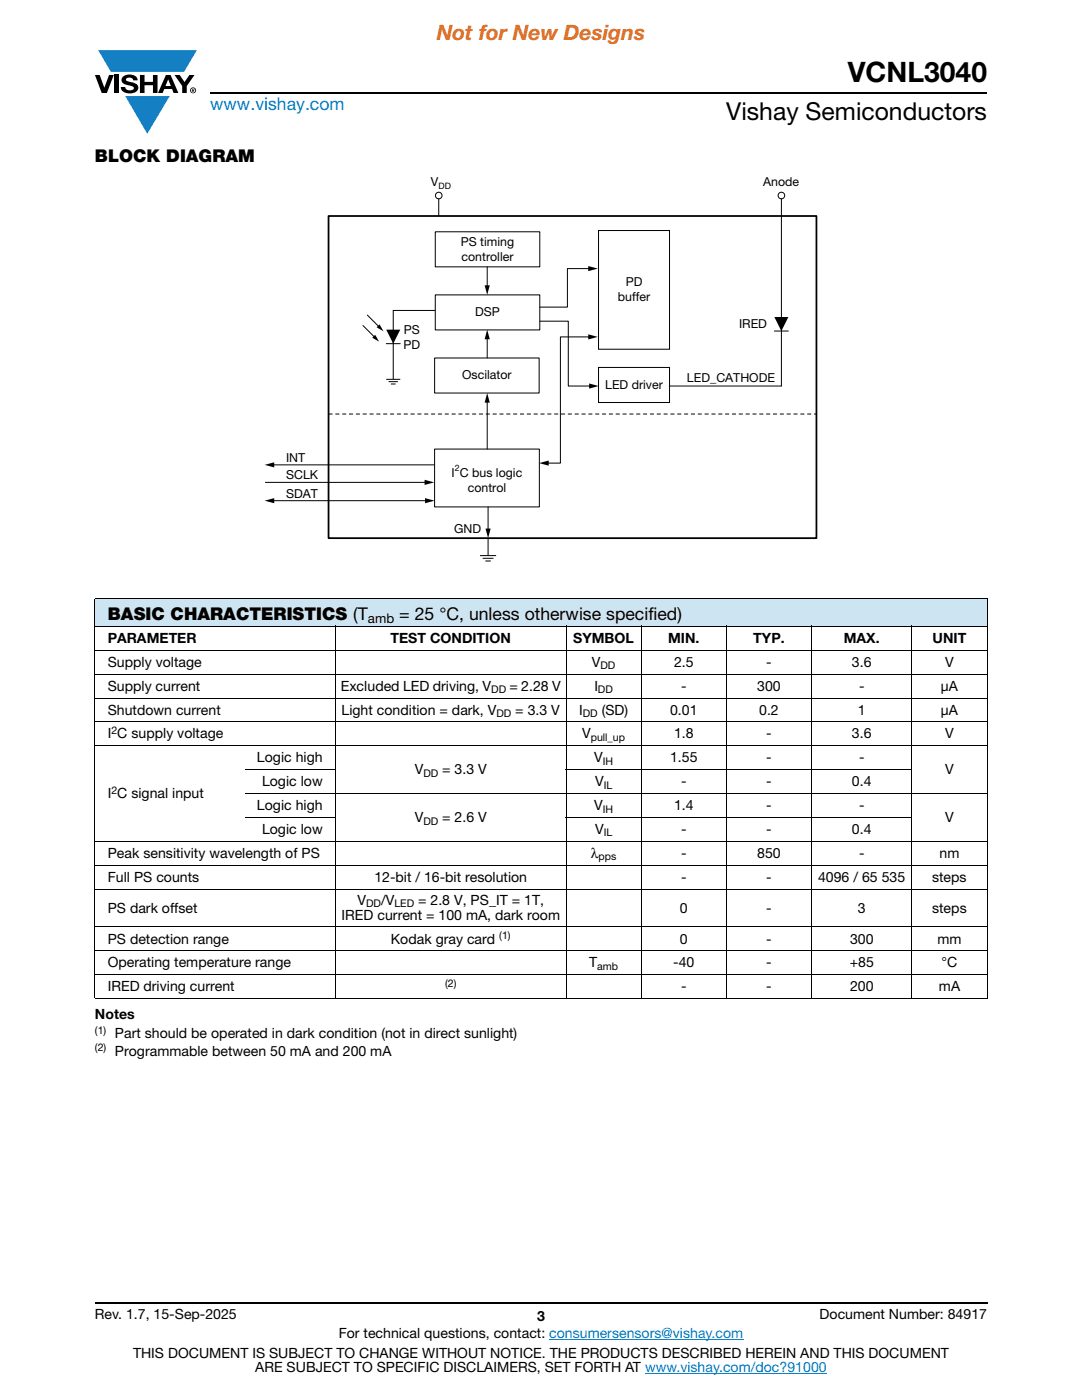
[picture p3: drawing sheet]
<svg xmlns="http://www.w3.org/2000/svg" width="216mm" height="279mm" viewBox="0 0 216 279" stroke-linecap="round" stroke-linejoin="round" font-family="sans-serif">
<defs><g id="words">
<text font-size="5.6" x="169.1" y="16.4">VCNL3040</text>
<text font-size="4.9" x="144.9" y="24">Vishay Semiconductors</text>
<text font-size="4.2" fill="#f06b12" x="87.1" y="8">Not for New Designs</text>
<text font-size="3.5" fill="#067ec4" x="42" y="21.9">www.vishay.com</text>
<g font-size="3.5">
<text x="18.9" y="32.3">BLOCK DIAGRAM</text>
<text x="21.5" y="123.6">BASIC CHARACTERISTICS (T</text>
<text x="79.7" y="123.6">= 25 °C, unless otherwise specified)</text>
</g>
<g font-size="2.8">
<text x="21.5" y="128.3">PARAMETER</text>
<text x="77.9" y="128.3">TEST CONDITION</text>
<text x="114.4" y="128.3">SYMBOL</text>
<text x="133.3" y="128.3">MIN.</text>
<text x="150.3" y="128.3">TYP.</text>
<text x="168.4" y="128.3">MAX.</text>
<text x="186.1" y="128.3">UNIT</text>
<text x="21.5" y="133.1">Supply voltage</text>
<text x="21.5" y="137.8">Supply current</text>
<text x="68" y="137.8">Excluded LED driving, V</text>
<text x="101.6" y="137.8">= 2.28 V</text>
<text x="118.1" y="133.1">V</text>
<text x="118.6" y="137.8">I</text>
<text x="134.5" y="133.1">2.5</text>
<text x="135.9" y="137.8">-</text>
<text x="151.1" y="137.8">300</text>
<text x="152.9" y="133.1">-</text>
<text x="170" y="133.1">3.6</text>
<text x="171.4" y="137.8">-</text>
<text x="187.7" y="137.8">μA</text>
<text x="188.6" y="133.1">V</text>
<text x="21.5" y="142.6">Shutdown current</text>
<text x="68.1" y="142.6">Light condition = dark, V</text>
<text x="102.8" y="142.6">= 3.3 V</text>
<text x="115.6" y="142.6">I</text>
<text x="120.1" y="142.6">(SD)</text>
<text x="133.7" y="142.6">0.01</text>
<text x="151.5" y="142.6">0.2</text>
<text x="171.2" y="142.6">1</text>
<text x="187.7" y="142.6">μA</text>
<text x="21.5" y="147.4">I C supply voltage</text>
<text x="116.2" y="147.4">V</text>
<text x="134.5" y="147.4">1.8</text>
<text x="152.9" y="147.4">-</text>
<text x="170" y="147.4">3.6</text>
<text x="188.6" y="147.4">V</text>
<text x="51.3" y="152.1">Logic high</text>
<text x="82.8" y="154.5">V</text>
<text x="88.2" y="154.5">= 3.3 V</text>
<text x="118.6" y="152.1">V</text>
<text x="133.7" y="152.1">1.55</text>
<text x="152.9" y="152.1">-</text>
<text x="171.4" y="152.1">-</text>
<text x="188.6" y="154.5">V</text>
<text x="21.5" y="159.3">I C signal input</text>
<text x="51.3" y="161.6">Logic high</text>
<text x="52.3" y="156.9">Logic low</text>
<text x="118.6" y="161.6">V</text>
<text x="118.7" y="156.9">V</text>
<text x="134.5" y="161.6">1.4</text>
<text x="135.9" y="156.9">-</text>
<text x="152.9" y="156.9">-</text>
<text x="152.9" y="161.6">-</text>
<text x="170" y="156.9">0.4</text>
<text x="171.4" y="161.6">-</text>
<text x="52.3" y="166.4">Logic low</text>
<text x="82.8" y="164">V</text>
<text x="88.2" y="164">= 2.6 V</text>
<text x="118.7" y="166.4">V</text>
<text x="135.9" y="166.4">-</text>
<text x="152.9" y="166.4">-</text>
<text x="170" y="166.4">0.4</text>
<text x="188.6" y="164">V</text>
<text x="21.5" y="171.2">Peak sensitivity wavelength of PS</text>
<text x="117.9" y="171.2">λ</text>
<text x="135.9" y="171.2">-</text>
<text x="151.1" y="171.2">850</text>
<text x="171.4" y="171.2">-</text>
<text x="187.5" y="171.2">nm</text>
<text x="21.5" y="175.9">Full PS counts</text>
<text x="74.7" y="175.9">12-bit / 16-bit resolution</text>
<text x="135.9" y="175.9">-</text>
<text x="152.9" y="175.9">-</text>
<text x="163.2" y="175.9">4096 / 65 535</text>
<text x="186" y="175.9">steps</text>
<text x="21.5" y="182.1">PS dark offset</text>
<text x="68.2" y="183.7">IRED current = 100 mA, dark room</text>
<text x="71.3" y="180.5">V</text>
<text x="76" y="180.5">/V</text>
<text x="83.4" y="180.5">= 2.8 V, PS_IT = 1T,</text>
<text x="135.7" y="182.1">0</text>
<text x="152.9" y="182.1">-</text>
<text x="171.2" y="182.1">3</text>
<text x="186" y="182.1">steps</text>
<text x="21.5" y="188.3">PS detection range</text>
<text x="78" y="188.3">Kodak gray card</text>
<text x="135.7" y="188.3">0</text>
<text x="152.9" y="188.3">-</text>
<text x="169.6" y="188.3">300</text>
<text x="187.1" y="188.3">mm</text>
<text x="21.5" y="193.1">Operating temperature range</text>
<text x="21.5" y="197.8">IRED driving current</text>
<text x="117.5" y="193.1">T</text>
<text x="134.3" y="193.1">-40</text>
<text x="135.9" y="197.8">-</text>
<text x="152.9" y="193.1">-</text>
<text x="152.9" y="197.8">-</text>
<text x="169.5" y="193.1">+85</text>
<text x="169.6" y="197.8">200</text>
<text x="187.4" y="197.8">mA</text>
<text x="187.9" y="193.1">°C</text>
<text x="18.9" y="203.3">Notes</text>
<text x="22.9" y="207.2">Part should be operated in dark condition (not in direct sunlight)</text>
<text x="22.9" y="210.7">Programmable between 50 mA and 200 mA</text>
<text x="18.9" y="263.3">Rev. 1.7, 15-Sep-2025</text>
<text x="107.2" y="263.6">3</text>
<text x="163.6" y="263.3">Document Number: 84917</text>
<text x="67.6" y="267.1">For technical questions, contact: consumersensors@vishay.com</text>
<text x="26.5" y="271">THIS DOCUMENT IS SUBJECT TO CHANGE WITHOUT NOTICE. THE PRODUCTS DESCRIBED HEREIN AND THIS DOCUMENT</text>
<text x="50.9" y="273.8">ARE SUBJECT TO SPECIFIC DISCLAIMERS, SET FORTH AT www.vishay.com/doc?91000</text>
</g>
<text font-size="2.6" x="73.4" y="124.3">amb</text>
<g font-size="2.5">
<text x="86" y="37.1">V</text>
<text x="152.3" y="37.1">Anode</text>
<text x="92" y="49">PS timing</text>
<text x="92.1" y="52">controller</text>
<text x="124.8" y="57.1">PD</text>
<text x="94.8" y="63.1">DSP</text>
<text x="123.3" y="60.1">buffer</text>
<text x="147.5" y="65.5">IRED</text>
<text x="80.5" y="69.6">PD</text>
<text x="80.6" y="66.6">PS</text>
<text x="92.2" y="75.7">Oscilator</text>
<text x="120.8" y="77.6">LED driver</text>
<text x="137.1" y="76.1">LED_CATHODE</text>
<text x="57.1" y="95.6">SCLK</text>
<text x="57.1" y="92.1">INT</text>
<text x="90.1" y="95.1">I C bus logic</text>
<text x="57.1" y="99.3">SDAT</text>
<text x="93.3" y="98.1">control</text>
<text x="90.6" y="106.3">GND</text>
</g>
<g font-size="2.1">
<text x="119.8" y="133.6">DD</text>
<text x="98" y="138.3">DD</text>
<text x="99.1" y="143.1">DD</text>
<text x="116.3" y="143.1">DD</text>
<text x="119.3" y="138.3">DD</text>
<text x="22.2" y="146.5">2</text>
<text x="117.9" y="147.9">pull_up</text>
<text x="84.5" y="155">DD</text>
<text x="120.3" y="152.6">IH</text>
<text x="22.2" y="158.4">2</text>
<text x="120.5" y="157.4">IL</text>
<text x="84.5" y="164.5">DD</text>
<text x="120.3" y="162.2">IH</text>
<text x="120.5" y="166.9">IL</text>
<text x="119.4" y="171.7">pps</text>
<text x="73.1" y="181">DD</text>
<text x="78.7" y="181">LED</text>
<text x="99.6" y="187.5">(1)</text>
<text x="88.8" y="197">(2)</text>
<text x="119.2" y="193.6">amb</text>
<text x="18.9" y="206.3">(1)</text>
<text x="18.9" y="209.8">(2)</text>
</g>
<g font-size="1.8">
<text x="87.5" y="37.8">DD</text>
<text x="90.8" y="94.1">2</text>
</g>
</g></defs>
<g fill="#147fc3">
<path d="M19.6 10h19.7l-2.6 4.3h-1.1h-13.5z"/>
<path d="M25 19.2h8.9l-4.5 7.5z"/>
</g>
<g fill="#000">
<path d="M18.9 15h1l.9 2.5 1-2.5h.9l-1.4 3.6h-1zM22.9 15h.9v3.6h-.9zM24.6 15.3a2.1 2.1 0 0 1 2.8 .3l.1 .4h-.9a.79 .79 0 0 0-.7-.5 .79 .79 0 0 0-.8 .4l.3 .3 1 .2a1.08 1.08 0 0 1 1.2 1 1.08 1.08 0 0 1-1.1 1.2 1.73 1.73 0 0 1-2.4-1.2h.9a.96 .96 0 0 0 .8 .6 .96 .96 0 0 0 .9-.4 1.31 1.31 0 0 0-1.2-.6 1.03 1.03 0 0 1-1.1-.6 1.03 1.03 0 0 1 .2-1.1zM27.9 15h.9v1.3h1.7v-1.3h.9v3.6h-.9v-1.6h-1.7v1.6h-.9zM34.8 15h1.1l.9 1.4 1-1.4h1l-1.5 2.2v1.4h-.9v-1.4z"/>
<path d="M33.6 15.9l.5 1.3h-1.1zM33.1 15l-1.6 3.6h1l.3-.8h1.5l.3 .8h1l-1.6-3.6z"/>
<path d="M38.4 17.8h.2v.2h-.2zM38.3 17.7v.7h.1v-.3l.4 .3-.2-.3 .2-.2-.1-.2z"/>
<path d="M38.1 18a.46 .46 0 0 1 .9 0 .46 .46 0 0 1-.9 0zM37.9 18a.6 .6 0 0 0 1.2 0 .6 .6 0 0 0-1.2 0z"/>
</g>
<path d="M42 18.6h155M18.9 260h178.1" fill="none" stroke="#000" stroke-width=".36"/>
<path d="M109.6 267.3h38.7M128.7 274h36.3" fill="none" stroke="#067ec4" stroke-width=".2"/>
<path d="M18.9 119.5h178.1v5.5h-178.1z" fill="#cde5f3"/>
<g fill="none" stroke="#000" stroke-width=".2">
<path d="M87.5 39.7v3.4M155.9 39.7v37.3M86.9 46.3h20.8v7h-20.8zM86.9 58.9h20.8v6.9h-20.8zM97.2 53.3v4M117.7 53.6h-4.5v7.7h-5.5M119.4 46h14.2v23.7h-14.2zM72.4 65l2.4 2.3M73.3 62.9l2.3 2.3M77.1 68.6h2.8M77.1 75.7h2.8M77.5 76.2h1.9"/>
<path d="M78 76.6h.9M86.7 71.4h20.9v7h-20.9zM86.9 62h-8.4v13.7M97.2 67.4v4M107.7 64.1h5.7v12.9h4.5M117.7 67.2h-5.9v25.2h-2.7M119.4 73.3h14.2v7h-14.2zM133.6 77h22.3M154.5 66.1h2.8M52.9 96.3h32.2M54.4 99.9h30.8M54.4 92.8h32.2"/>
<path d="M86.7 89.6h20.9v11.6h-20.9zM97.2 80v9.6M18.9 119.5h178.1M18.9 119.6v79.6M95.8 110.9h3.2M96.3 111.4h2.2M96.9 112h1M97.4 101.2v4.6M97.4 107.4v3.5M197 119.6v79.6M18.9 125h178.1M18.9 129.8h178.1"/>
<path d="M18.9 134.6h178.1M18.9 139.3h178.1M67 124.9v74.5M112.9 124.9v74.5M128 124.9v74.5M144.9 124.9v74.5M161.9 124.9v74.5M181.9 124.9v74.5M18.9 144.1h178.1M18.9 148.8h178.1M48.9 153.6h18.1M48.9 158.4h148.1"/>
<path d="M112.9 153.6h69.1M18.9 167.9h178.1M18.9 172.7h178.1M18.9 177.4h178.1M48.9 163.1h18.1M112.9 163.1h69.1M18.9 185h178.1M18.9 189.8h178.1M18.9 194.5h178.1M18.9 199.3h178.1"/>
<circle cx="87.5" cy="39" r=".66"/>
<circle cx="155.9" cy="39" r=".66"/>
</g>
<path d="M65.6 43.1h97.3v64.3h-97.3z" fill="none" stroke="#000" stroke-width=".35"/>
<g fill="#000">
<path d="M96.7 56.9h1l-.5 2zM117.4 53.1l1.9 .5-1.9 .5zM74.9 66.8l.8 1.4-1.4-.8zM75.2 65.3l.5-.6 .8 1.4zM77.1 65.8h2.8l-1.4 2.8zM97.2 65.8l.5 1.9h-1zM117.4 66.7l1.9 .5-1.9 .5zM117.6 76.5l1.9 .5-1.9 .6zM154.5 63.3h2.8l-1.4 2.8zM52.8 92.8l1.9-.5v1zM84.7 95.8l1.9 .5-1.9 .5zM97.2 78.4l.5 2h-1z"/>
<path d="M107.6 92.4l1.9-.5v1zM52.8 99.9l1.9-.5v1zM84.8 99.4l1.9 .5-1.9 .5zM96.9 105.5h1l-.5 1.9z"/>
</g>
<path d="M65.6 82.6h97.3" fill="none" stroke="#000" stroke-width=".2" stroke-dasharray=".8 .6" stroke-linecap="butt"/>
<use href="#words"/>
</svg>
